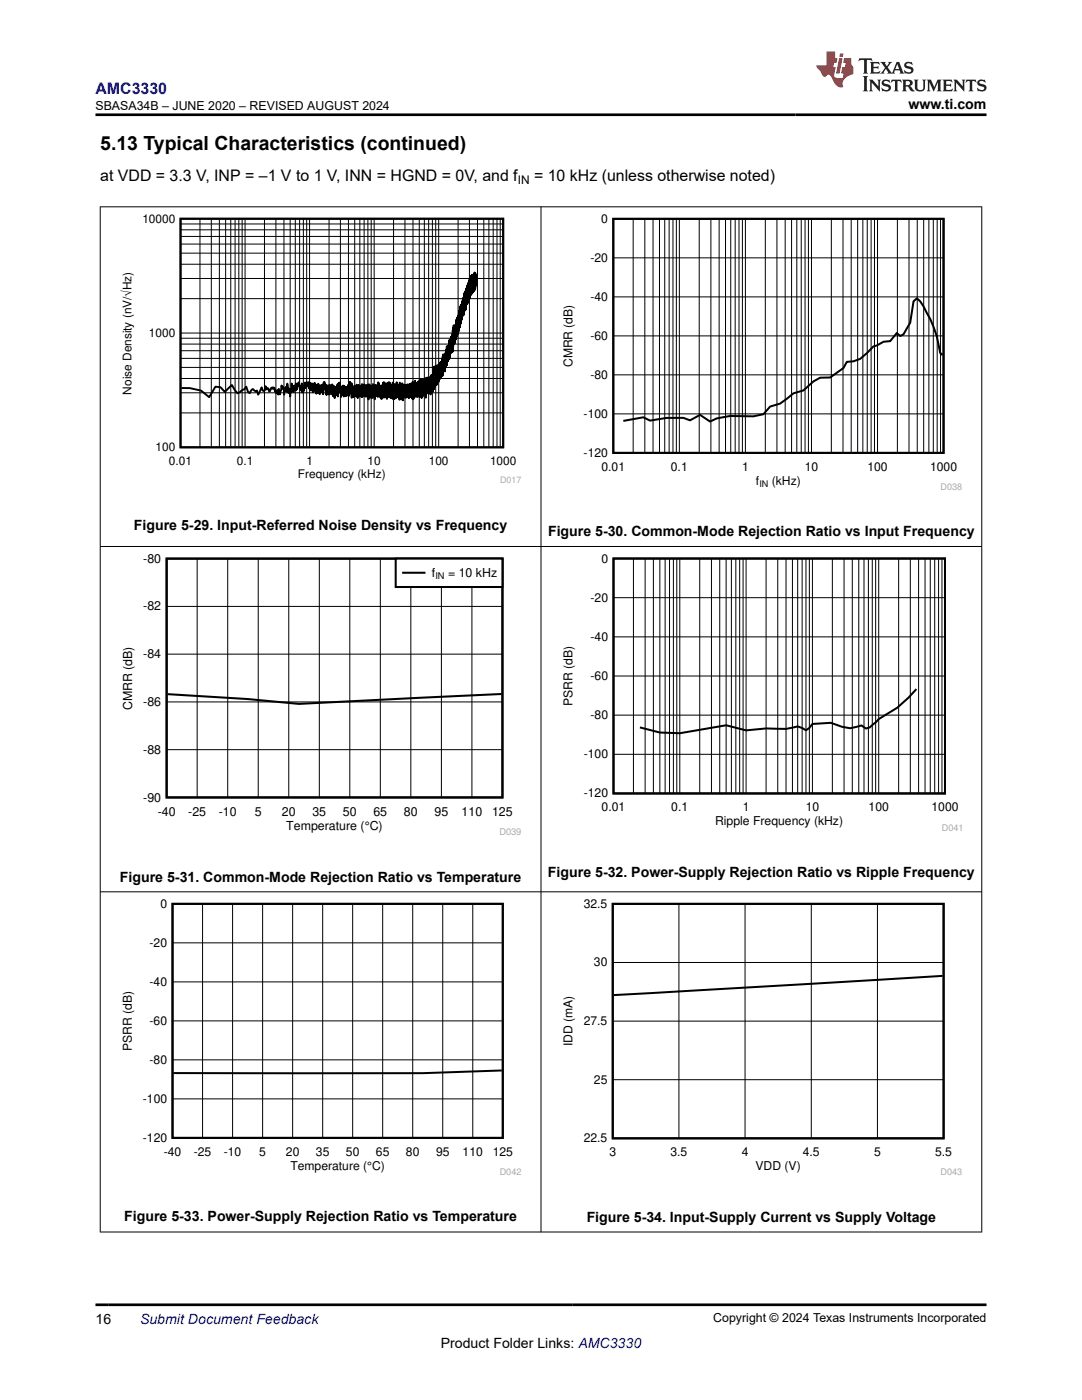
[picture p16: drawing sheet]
<svg xmlns="http://www.w3.org/2000/svg" width="216mm" height="279mm" viewBox="0 0 216 279" stroke-linecap="round" stroke-linejoin="round" font-family="sans-serif">
<defs><g id="words">
<text font-size="3.9" x="20" y="29.9">5.13 Typical Characteristics (continued)</text>
<text font-size="3.2" fill="#00f" x="19" y="18.7">AMC3330</text>
<g font-size="3.2">
<text x="20" y="36.1">at VDD = 3.3 V, INP = –1 V to 1 V, INN = HGND = 0V, and f</text>
<text x="106.6" y="36.1">= 10 kHz (unless otherwise noted)</text>
</g>
<g font-size="2.8">
<text x="181.3" y="21.8">www.ti.com</text>
<text x="26.7" y="105.8">Figure 5-29. Input-Referred Noise Density vs Frequency</text>
<text x="109.4" y="107.1">Figure 5-30. Common-Mode Rejection Ratio vs Input Frequency</text>
<text x="23.9" y="176">Figure 5-31. Common-Mode Rejection Ratio vs Temperature</text>
<text x="109.3" y="175.1">Figure 5-32. Power-Supply Rejection Ratio vs Ripple Frequency</text>
<text x="24.8" y="243.8">Figure 5-33. Power-Supply Rejection Ratio vs Temperature</text>
<text x="117.1" y="243.9">Figure 5-34. Input-Supply Current vs Supply Voltage</text>
<text x="19" y="264.2">16</text>
<text x="87.9" y="269">Product Folder Links: AMC3330</text>
</g>
<text font-size="2.8" fill="#00f" x="27.9" y="264.2">Submit Document Feedback</text>
<g font-size="2.5">
<text x="19" y="21.9">SBASA34B – JUNE 2020 – REVISED AUGUST 2024</text>
<text x="28.6" y="112.3">-80</text>
<text x="86.2" y="115.2">f</text>
<text x="89.4" y="115.2">= 10 kHz</text>
<text x="28.6" y="121.8">-82</text>
<text x="28.6" y="131.4">-84</text>
<text x="26.3" y="141.7" transform="rotate(-90 26.3 141.7)">CMRR (dB)</text>
<text x="28.6" y="140.9">-86</text>
<text x="28.6" y="150.4">-88</text>
<text x="28.6" y="160">-90</text>
<text x="31.5" y="162.8">-40</text>
<text x="37.6" y="162.8">-25</text>
<text x="43.7" y="162.8">-10</text>
<text x="50.8" y="162.8">5</text>
<text x="56.2" y="162.8">20</text>
<text x="57.1" y="165.6">Temperature (°C)</text>
<text x="62.3" y="162.8">35</text>
<text x="68.4" y="162.8">50</text>
<text x="74.5" y="162.8">65</text>
<text x="80.6" y="162.8">80</text>
<text x="86.7" y="162.8">95</text>
<text x="92.1" y="162.8">110</text>
<text x="98.2" y="162.8">125</text>
<text x="142.3" y="263.9">Copyright © 2024 Texas Instruments Incorporated</text>
</g>
<g font-size="2.4">
<text x="103.3" y="36.7">IN</text>
<text x="28.4" y="44.4">10000</text>
<text x="120" y="44.5">0</text>
<text x="117.8" y="52.3">-20</text>
<text x="117.8" y="60">-40</text>
<text x="29.7" y="67.2">1000</text>
<text x="117.8" y="67.8">-60</text>
<text x="114.2" y="73.3" transform="rotate(-90 114.2 73.3)">CMRR (dB)</text>
<text x="117.8" y="75.6">-80</text>
<text x="26.2" y="78.7" transform="rotate(-90 26.2 78.7)">Noise Density (nV/óHz)</text>
<text x="116.5" y="83.4">-100</text>
<text x="31" y="90">100</text>
<text x="33.7" y="92.7">0.01</text>
<text x="47.3" y="92.7">0.1</text>
<text x="59.5" y="95.4">Frequency (kHz)</text>
<text x="61.1" y="92.7">1</text>
<text x="73.3" y="92.7">10</text>
<text x="85.6" y="92.7">100</text>
<text x="97.8" y="92.7">1000</text>
<text x="116.5" y="91.2">-120</text>
<text x="120" y="93.9">0.01</text>
<text x="133.9" y="93.9">0.1</text>
<text x="148.1" y="93.9">1</text>
<text x="160.6" y="93.9">10</text>
<text x="173.1" y="93.9">100</text>
<text x="185.6" y="93.9">1000</text>
<text x="150.8" y="96.7">f</text>
<text x="154" y="96.7">(kHz)</text>
<text x="120" y="112.3">0</text>
<text x="117.8" y="120.1">-20</text>
<text x="117.8" y="127.9">-40</text>
<text x="117.8" y="135.7">-60</text>
<text x="114.3" y="140.9" transform="rotate(-90 114.3 140.9)">PSRR (dB)</text>
<text x="117.8" y="143.5">-80</text>
<text x="116.5" y="151.3">-100</text>
<text x="116.5" y="159.1">-120</text>
<text x="120" y="161.9">0.01</text>
<text x="134" y="161.9">0.1</text>
<text x="148.2" y="161.9">1</text>
<text x="160.8" y="161.9">10</text>
<text x="173.3" y="161.9">100</text>
<text x="185.9" y="161.9">1000</text>
<text x="142.7" y="164.7">Ripple Frequency (kHz)</text>
<text x="32" y="181.2">0</text>
<text x="116.5" y="181.2">32.5</text>
<text x="29.9" y="189">-20</text>
<text x="29.9" y="196.7">-40</text>
<text x="118.5" y="192.9">30</text>
<text x="26.3" y="209.7" transform="rotate(-90 26.3 209.7)">PSRR (dB)</text>
<text x="29.9" y="204.5">-60</text>
<text x="114.2" y="208.8" transform="rotate(-90 114.2 208.8)">IDD (mA)</text>
<text x="116.5" y="204.6">27.5</text>
<text x="29.9" y="212.3">-80</text>
<text x="28.5" y="220.1">-100</text>
<text x="118.5" y="216.3">25</text>
<text x="28.5" y="227.9">-120</text>
<text x="116.5" y="228">22.5</text>
<text x="32.7" y="230.7">-40</text>
<text x="38.7" y="230.7">-25</text>
<text x="44.7" y="230.7">-10</text>
<text x="51.7" y="230.7">5</text>
<text x="57.1" y="230.7">20</text>
<text x="57.9" y="233.4">Temperature (°C)</text>
<text x="63" y="230.7">35</text>
<text x="69" y="230.7">50</text>
<text x="75" y="230.7">65</text>
<text x="81" y="230.7">80</text>
<text x="87" y="230.7">95</text>
<text x="92.3" y="230.7">110</text>
<text x="98.3" y="230.7">125</text>
<text x="121.6" y="230.7">3</text>
<text x="133.8" y="230.7">3.5</text>
<text x="148" y="230.7">4</text>
<text x="150.8" y="233.5">VDD (V)</text>
<text x="160.2" y="230.7">4.5</text>
<text x="174.4" y="230.7">5</text>
<text x="186.6" y="230.7">5.5</text>
</g>
<text font-size="1.9" x="86.9" y="115.6">IN</text>
<text font-size="1.9" fill="#a8a8a8" x="99.6" y="166.7">D039</text>
<g font-size="1.8" fill="#a8a8a8">
<text x="99.8" y="96.5">D017</text>
<text x="187.7" y="97.8">D038</text>
<text x="188" y="165.8">D041</text>
<text x="99.7" y="234.5">D042</text>
<text x="187.7" y="234.6">D043</text>
</g>
<text font-size="1.8" x="151.5" y="97.1">IN</text>
</g></defs>
<path d="M36 43.7h64.4v45.6h-64.4zM94.8 56.6v-1.6v1.9v-2v2.2v-2.6v3.1v-3.1l-.1 3.4v-3.5v3.3l-.1-2.9-.1 3.3v-3.4l-.1 3.5v-2.8v2.2v-2.3v2.5v-2.7v3l-.1-3.1-.1 3.5-.1-3.6v3.6v-3.4v3.6l-.1-3.6v3.4v-3.1v3.1l-.1-3v3.4l-.1-3.3-.1 4v-3.7l-.1 3.7-.1-3.3-.1 3.9-.1-3.4v3.8v-3.4l-.1 3v-2.7v2.9v-2.9l-.1 3.2v-3.2v2.9v-2.5v2.8l-.1-2.6-.1 2.9v-3v3.8v-3.6l-.1 3.8-.1-3.2v3.2l-.1-3.4v3.5v-3.2l-.1 4-.1-3.4v3.2v-2.9v3l-.1-2.8v2.9v-2.3v2.5l-.1-2.7v2.7v-2.7v2.7v-2.5v3l-.1-2.9v2.8v-2.3v2.5v-2.9l-.1 3v-2.5v2.9v-2.7v3l-.1-3.3v2.8v-2.7v3.3v-2.8l-.1 2.8v-2.6v2.9v-3.7l-.1 4v-3.2v3.4l-.1-3.3-.1 3.6v-2.8l-.1 3.3v-3.1v3.3v-3.2v3v-2.9l-.1 3v-3v3.4v-3.3v3.1v-2.7l-.2 3v-2.9v3.2v-3.3v3.3v-2.2v2.4l-.1-2.7-.1 3.1v-2.8v3l-.1-2.9v3.4v-3.4l-.1 3.4v-3.1v3.2l-.1-3.4v3.4v-2.9l-.1 2.9v-2.1v2v-3.5l-.1 4.3-.1-3.4v4.4v-3.6l-.1 3.6-.1-3.1v3.1v-2.7l-.1 2.9v-2.9l-.1 2.8v-2.6v2.8v-2.6l-.1 2.5v-2.2v3.1l-.1-3.1v3.2l-.1-3.5-.1 3.8-.1-2.6v2.9v-3l-.1 3v-2.7v2.9l-.1-3.1-.1 3.6v-2.6v2.8v-3.1v3.2l-.1-2.7-.1 2.9v-2.7v2.7v-2.7l-.1 2.7v-2.4v3.3v-3.2l-.1 2.7-.1-2.4v2.5v-2.9v3v-2.4l-.1 2.6v-3.1v3.4l-.1-3.6-.1 4.3v-3.3v3v-2.8l-.1 2.5v-2.3v2.4v-2.4l-.1 2.6v-2.3v2.5l-.1-2.2v2.6v-3.1v3l-.1-2.9-.1 3.2-.1-3v3.2l-.1-3.1v3.3l-.1-2.8v3.1l-.1-3.1v2.9l-.1-2.3v2.1v-2.9l-.1 3.8-.1-3.7v3.8l-.1-3.8v3.4v-3.3v3v-2.3l-.1 3.1-.1-3.8v3.4v-2.1l-.1 2.5v-2.6v3v-3.5l-.1 3.9-.1-4.5v4.3v-3.3l-.1 3.8-.1-3.1v3.2l-.1-3.2v2.8l-.1-2.8-.1 2.7-.1-2.2v3.3l-.1-3.5v3.1l-.2-2.9v2.8v-2.8v2.7l-.1-2.3v2.8v-3.1l-.1 2.9v-3.1l-.1 2.8v-2.7l-.1 2.9v-2.8l-.1 2.7-.1-2.8v4v-3.6l-.1 3.1v-3l-.1 2.8-.1-2.6v2.4l-.1-2.7v2.9l-.1-2.9-.1 2.8v-2.8v2.4v-2v2.7v-2.6l-.1 .1v2.8l-.1-3.1v2.5v-2l-.1 2.8v-2.9v1.3v-1.9v2.9l-.1-3-.1 3.5v-2.9v2.6l-.1-2.4v2.2v-3l-.1 3.4v-2.7l-.1 2.3v-2.3v2.6l-.1-3v3v-2.8l-.1 2.8-.1-2.7v2.8l-.1-2.7v2.6l-.1-2.5v2.3v-2.3l-.1 .1v2.5l-.1-2.7-.1 2.4v-2.9v3.1v-2.5v2.4l-.1-2.1-.1 2.4-.1-2.6v3l-.2-3.5v3v-2.4l-.1 2.7v-2.9l-.1 2.5-.1-2.3v2.4l-.1-2.6v2.4v-2l-.1 2v-2.2v2.2l-.1-2.3v2.6l-.1-2.6v2.8l-.1-2.4v2v-2.3l-.1 2.3-.1-2.3v2.3v-2.4l-.1 2.2-.1-2.1v2.3v-2.2v2.4l-.1-2.3v2.4l-.1-2.6-.1 2.4v-2.2l-.1 2.3v-2.4l-.1 2.5v-2.7v2.3v-1.8l-.1 2v-2.1l-.1 2.4v-2.6v3l-.2-3.4-.1 3.2v-2.9v2.9l-.1-2.9v2.2v-2.2l-.1 2.6-.1-2.5v2.3v-2.8l-.1 3.4v-2.9l-.1 2.4-.1-2.4v2.4l-.1-2.4v2.2v-1.9l-.1 1.9v-2l-.1 1.9v-2.7l-.1 3.1v-2.4l-.1 2.4-.1-2.5-.1 2.4-.1-2.7v3l-.1-2.6-.1 2.1v-2.4v3l-.1-3.3-.1 2.6-.1-2.2-.1 2.7v-2.6l-.1 2.5v-2.6l-.1 2.3v-2.3l-.1 2.2-.1-2.7-.1 3v-2.6v2l-.1-2.4-.1 2.9-.1-2.8-.1 3.2v-2.6l-.1 2-.2-2.5v2.6l-.1-2.6v2.8l-.2-3-.1 2.6-.1-2.5-.1 3.1-.2-2.5v2.6v-2.7l-.1 .1v2.4l-.2-2.4-.1 1.8-.1-2.3v2.5l-.1-2.7-.1 2.9-.1-2.2-.1 2-.1-2.1-.1 2.2-.1-2.3-.1 2.9-.1-2.8-.1 2.3v-1.6l-.1 1.4v-1.4v1v-1.4l-.1 1.2v-1.8v2.2v-1.6l-.1 1.9v-1.6v1.9l-.1-2.2-.1 2.3v-2.4l-.1 2-.1-2-.1 2.2v-2.5l-.2 2.2v-2.3l-.1 3v-2.2v1.9v-2.5l-.1 2.5-.1-2.6-.1 2.4v-2l-.1 1.7v-1.5l-.1 1.5v-1.8v1.8v-2.1v2.4l-.1-1.9v1.7v-1.8l-.1 1.8-.1-1.8v1.8l-.1-2.3-.1 2.4v-2.1l-.1 1.7v-1.2v1.1v-1.7l-.1 1.8-.1-1.5v2.1v-2.7l-.1 2.5v-2.3v2.1l-.1-1.4v1.6l-.2-1.9v1.7l-.1-1.7v1.6v-1.6l-.1 1.9v-2.3v1.8l-.1-.9v1.2v-1.7l-.1 2.2v-1.7l-.1 1.2v-1.7l-.1 1.5v-1.8v2v-1.4v1.1v-1.8l-.1 1.9-.1-1.4v1.8v-1.7v1.5l-.1-1.3v1.2l-.1-1.2v1.1v-.9l-.1 1.1v-1.9l-.1 2.1v-1.6l-.1 1.6v-1.6l-.1 1.7-.1-2.1v1.7l-.1-1.5v2.1v-2.9l-.2 1.9v-1.4v1.3l-.2-2-.2 2v-1.4v2.2l-.1-2.3v2v-1.6v1.6l-.2-1.2v1v-1.3l-.1 1.1v-1.1l-.1 1.8-.1-1.9-.1 1.7v-1.6v1.6l-.1-1.2v1.1l-.1-1.5v1.4v-1.7l-.1 2.1-.1-2.2-.1 2-.1-1.7v1.5l-.2-1.4v1.3v-1.1v1.7v-1.7l-.1 .8-.1-.8v1l-.1-2.1-.1 .8-.1-.7v1.7v-1.1l-.1 1v-1.5l-.1 2.5-.1-2.4v1.7v-.5v.7l-.1-1.5-.1 1.8-.1-1.4-.1 1.1v-1l-.1 1.9v-2l-.1 1.2-.1-1.7-.1 2-.2-2.3-.1 1.7v-.8l-.1 1.1v-1.8v1.1l-.1-1.1v.9l-.1-.7v1l-.1-1v1l-.1-1.3-.1 1.9v-1.3v1l-.1-.9-.1 .9-.1-1.5-.1 1.9-.1-1.9v1.9v-1.8l-.1 1.1v-1.3l-.1 .6v-.7v1l-.2-1.5-.1 1.1v-1v.2v.9l-.1-.6v1.9l-.1-1.9-.1 1.4-.1-1.4-.1 1v-.9l-.1 1.4v-1.1v.4l-.1-.3-.1 1.3v-1.7v1.7l-.1-1.4-.1 1.2-.1-1.8-.1 1.7v-1.5l-.1 1.6-.1-1.6v1.8l-.1-1.7-.1 1.5-.2-2-.1 .7v-.4l-.2 .9v-.5l-.1 1.2v-1.4l-.1 .4v-.8l-.3 1.4-.1-1.5v.5l-.1-.5v.7l-.1-.4v.8l-.1-1.2-.1 .6-.1-.4-.1 .5-.1-.7-.1 .9-.1-.4-.1 .7-.1-1.1v.7v.2l-.1-.3-.1 1.1-.1-.7v.7l-.1-1.2-.1 1.4-.1-1.8-.1 1.5-.1-.8v.6l-.4-1.5-.3 1.4-.1-1.1-.1 1.3-.1-1.3-.1 1.1-.1-.5v.5l-.2-.7v1.3l-.2-1-.1 .7-.1-1.5-.3 2.6-.2-1.6-.1 .9-.3-1.8-.1 1.6-.1-1-.2 .8-.1-.4-.1 1.2-.1-1.5-.2-.1-.1 .4-.1-.7-.3 1.8-.3-1.1-.1 1.1-.1-.8-.3 .6-.1-.6-.1 .3-.1-.8-.2 .2-.1-.3-.2 .3-.1-.3-.3 .8h-.2l-.2-.6-.1-.1-.2 .3-.2-.6-.2 .9h-.2l-.2-.1-.2-.6-.7 1.5-.2-.9-.3 .2-.6-.5-.2 .3-.4 .6-.3-.3-.4-1-.4 .5-1.3 .8-1.1-1.7-1.4 1.4-.9-.9-1-.1-1.3 2.1-1.6-1.3-2.2-.5-1.7-.1" fill="none" stroke="#000" stroke-width=".38"/>
<g fill="none" stroke="#000" stroke-width=".2">
<path d="M36 59.6h64.4M36 55.6h64.4M36 52.7h64.4M36 50.5h64.4M36 48.7h64.4M36 47.2h64.4M36 45.9h64.4M36 44.7h64.4M39.9 43.7v45.6M42.2 43.7v45.6M43.8 43.7v45.6M45 43.7v45.6"/>
<path d="M46 43.7v45.6M46.9 43.7v45.6M47.7 43.7v45.6M48.3 43.7v45.6M48.9 43.7v45.6M52.8 43.7v45.6M55.1 43.7v45.6M56.7 43.7v45.6M57.9 43.7v45.6M58.9 43.7v45.6M59.8 43.7v45.6M60.5 43.7v45.6"/>
<path d="M61.2 43.7v45.6M61.8 43.7v45.6M65.7 43.7v45.6M67.9 43.7v45.6M69.5 43.7v45.6M70.8 43.7v45.6M71.8 43.7v45.6M72.7 43.7v45.6M73.4 43.7v45.6M74.1 43.7v45.6M74.7 43.7v45.6M78.5 43.7v45.6"/>
<path d="M80.8 43.7v45.6M82.4 43.7v45.6M83.7 43.7v45.6M84.7 43.7v45.6M85.5 43.7v45.6M86.3 43.7v45.6M86.9 43.7v45.6M87.5 43.7v45.6M91.4 43.7v45.6M93.7 43.7v45.6M95.3 43.7v45.6M96.5 43.7v45.6"/>
<path d="M97.5 43.7v45.6M98.4 43.7v45.6M99.2 43.7v45.6M99.8 43.7v45.6M122.4 59.3h65.9M122.4 51.5h65.9M126.3 43.7v46.7M128.7 43.7v46.7M130.3 43.7v46.7M131.6 43.7v46.7M132.6 43.7v46.7M133.5 43.7v46.7"/>
<path d="M134.3 43.7v46.7M135 43.7v46.7M135.6 43.7v46.7M139.5 43.7v46.7M141.8 43.7v46.7M143.5 43.7v46.7M144.8 43.7v46.7M145.8 43.7v46.7M146.7 43.7v46.7M147.5 43.7v46.7M148.1 43.7v46.7M148.7 43.7v46.7"/>
<path d="M152.7 43.7v46.7M155 43.7v46.7M156.7 43.7v46.7M157.9 43.7v46.7M159 43.7v46.7M159.9 43.7v46.7M160.6 43.7v46.7M161.3 43.7v46.7M161.9 43.7v46.7M165.9 43.7v46.7M168.2 43.7v46.7M169.8 43.7v46.7"/>
<path d="M171.1 43.7v46.7M172.2 43.7v46.7M173 43.7v46.7M173.8 43.7v46.7M174.5 43.7v46.7M175.1 43.7v46.7M179.1 43.7v46.7M181.4 43.7v46.7M183 43.7v46.7M184.3 43.7v46.7M185.3 43.7v46.7M186.2 43.7v46.7"/>
<path d="M187 43.7v46.7M187.7 43.7v46.7M36 78.4h64.4M36 75.5h64.4M36 73.3h64.4M36 71.5h64.4M36 70h64.4M36 68.7h64.4M36 67.5h64.4M36 66.5h64.4M122.4 74.8h65.9M122.4 67h65.9"/>
<path d="M36 82.4h64.4M122.4 82.6h65.9M39.3 111.5v47.7M45.4 111.5v47.7M51.5 111.5v47.7M57.6 111.5v47.7M63.7 111.5v47.7M69.8 111.5v47.7M75.9 111.5v47.7M82 111.5v47.7M88.1 111.5v47.7M94.2 111.5v47.7"/>
<path d="M33.2 130.5h67.1M33.2 121h67.1M33.2 149.6h67.1M33.2 140.1h67.1"/>
</g>
<path d="M122.4 43.7h65.9v46.7h-65.9zM188.1 70.9l-.5-.5a24.3 24.3 0 0 0-4-10.3l-.7-.6-.6 .6-.7 4.3-1.3 2.3-.7 .4-.6-.6-1.4 1.6-1.3 .1-1.3 .8-.7 .1-2.7 2.5-1.3 .5-1.3 .1-.7 1.2-2.7 1.9-2 .1-1.3 .7-2 1.8-2 .6-2.6 2-2 .6-1.4 1.6-2 .4-4.6-.1-2.7 .5-1.3 .6-2-1.3-2 1.1-1.3-.5h-3.4l-3.3 .5-1.3-.6-4 .7" fill="none" stroke="#000" stroke-width=".4"/>
<path d="M33.2 111.5h67.1v47.6h-67.1zM100.1 138.5l-40.4 2-10.2-1-16.1-1" fill="none" stroke="#000" stroke-width=".41"/>
<path d="M79 111.5h21.3v5.6h-21.3z" fill-rule="evenodd" fill="#fff"/>
<path d="M79 111.5h21.3v5.6h-21.3zM80.4 114.3h4.3" fill="none" stroke="#000" stroke-width=".41"/>
<path d="M122.4 111.5h66.2v46.9h-66.2zM182.9 137.5l-1.6 1.8-2.3 2-3.7 2.2-1.8 1.7-.7 .2-.9-.6-2.3 .5-1.6-.2-2.2-.8-3.7 .2-.6 .8-.7 .4-1.6-.7-2.4 .5-3.9-.1-4 .4-4-1.1-9.3 1.6-3.9-.1-4-1M34.4 180.4h65.9v46.7h-65.9zM122.3 180.4h66v46.8h-66zM188.1 194.8l-65.6 3.8M100.1 213.6l-15.8 .6h-49.7" fill="none" stroke="#000" stroke-width=".4"/>
<g fill="none" stroke="#000" stroke-width=".2">
<path d="M19.9 41.3h176.1M20 41.2v204.7M107.9 41.2v204.7M195.9 41.2v204.7M19.9 109.1h176.1M122.4 119.3h66.2M126.4 111.5v46.9M128.7 111.5v46.9M130.4 111.5v46.9M131.7 111.5v46.9M132.7 111.5v46.9M133.6 111.5v46.9"/>
<path d="M134.4 111.5v46.9M135 111.5v46.9M135.6 111.5v46.9M139.6 111.5v46.9M142 111.5v46.9M143.6 111.5v46.9M144.9 111.5v46.9M145.9 111.5v46.9M146.8 111.5v46.9M147.6 111.5v46.9M148.3 111.5v46.9M148.9 111.5v46.9"/>
<path d="M152.9 111.5v46.9M155.2 111.5v46.9M156.8 111.5v46.9M158.1 111.5v46.9M159.2 111.5v46.9M160.1 111.5v46.9M160.8 111.5v46.9M161.5 111.5v46.9M162.1 111.5v46.9M166.1 111.5v46.9M168.4 111.5v46.9M170.1 111.5v46.9"/>
<path d="M171.4 111.5v46.9M172.4 111.5v46.9M173.3 111.5v46.9M174.1 111.5v46.9M174.7 111.5v46.9M175.3 111.5v46.9M179.3 111.5v46.9M181.6 111.5v46.9M183.3 111.5v46.9M184.6 111.5v46.9M185.6 111.5v46.9M186.5 111.5v46.9"/>
<path d="M187.3 111.5v46.9M188 111.5v46.9M122.4 134.9h66.2M122.4 127.1h66.2M122.4 150.5h66.2M122.4 142.7h66.2M19.9 178h176.1M34.4 196h65.9M34.4 188.2h65.9M40.4 180.4v46.7M46.4 180.4v46.7M52.4 180.4v46.7"/>
<path d="M58.4 180.4v46.7M64.4 180.4v46.7M70.4 180.4v46.7M76.4 180.4v46.7M82.4 180.4v46.7M88.3 180.4v46.7M94.3 180.4v46.7M122.3 192.1h66M135.5 180.4v46.8M148.7 180.4v46.8M161.9 180.4v46.8M175.1 180.4v46.8"/>
<path d="M34.4 219.3h65.9M34.4 211.5h65.9M34.4 203.7h65.9M122.3 215.5h66M122.3 203.8h66M19.9 245.9h176.1"/>
</g>
<path d="M171.5 11.6l-.2 .6 .5-.2h.6v.1v2.2l-.2 .4h1l-.2-.4v-2.2v-.1h.5l.6 .2-.2-.6zM173.6 12.4l.2 .3v1.6l-.2 .4h1.9l.1-.6a1.08 1.08 0 0 1-1.3 .2v-.7h.6l.4 .2v-.7l-.4 .2h-.6v-.5l.2-.2a1 1 0 0 1 1 .3l-.1-.5zM175.7 12.4l.9 1.1-1 1.2h.9l-.2-.2 .5-.8 .4 .8-.2 .2h1.6l-.2-.2 .2-.5h.9l.1 .5-.1 .2h.9l-.2-.4-.8-1.9h-.5l-.9 2.1-.9-1.1 .9-1h-.8l.2 .2-.4 .6-.4-.6 .2-.2zM179 12.8l.4 1h-.7zM180.7 12.5a.65 .65 0 0 0-.2 .7 .65 .65 0 0 0 .6 .5l.6 .1 .1 .3a.79 .79 0 0 1-.7 .4 .79 .79 0 0 1-.7-.5l.1 .7 .2-.1a.93 .93 0 0 0 1.1 0 .93 .93 0 0 0 .4-.9 1.46 1.46 0 0 0-1.2-.6l-.1-.3a1.09 1.09 0 0 1 1.2 .2l-.2-.6-.1 .1-.5-.2zM172.2 15.2l.2 .4v2.2l-.2 .4h1l-.2-.4v-2.2l.2-.4zM173.4 15.9l.2 .4v1.5l-.2 .4h.8l-.3-.4 .1-1.3 1.6 1.8v-2l.2-.4h-.7l.1 .2 .1 1.1-1.2-1.3zM176.2 16a.65 .65 0 0 0-.2 .8 .65 .65 0 0 0 .6 .4l.6 .2 .1 .2a.79 .79 0 0 1-.7 .4 .79 .79 0 0 1-.7-.5l.1 .7 .2-.1a.93 .93 0 0 0 1.1 .1 .93 .93 0 0 0 .4-1 1.46 1.46 0 0 0-1.2-.5l-.1-.4a1.09 1.09 0 0 1 1.2 .2l-.1-.6-.2 .1-.5-.1zM177.9 15.9l-.1 .6a.63 .63 0 0 1 .8-.3v1.6l-.3 .4h1l-.2-.4v-1.6a.66 .66 0 0 1 .8 .3l-.1-.6zM180 15.9l.2 .4v1.5l-.2 .4h1l-.2-.2-.1-.7h.5l.1 .2a.79 .79 0 0 0 1.2 .6l-1-.9a.61 .61 0 0 0 .6-.6 .61 .61 0 0 0-.5-.7zM180.8 16.2h.1a.47 .47 0 0 1 .5 .1 .47 .47 0 0 1 .1 .5l-.1 .1-.7 .1zM182.3 15.9l.2 .2a2.27 2.27 0 0 0 .4 2 1.04 1.04 0 0 0 1.7-.7v-1.3l.2-.2h-.8l.2 .4v1.1a.6 .6 0 0 1-.6 .6 .6 .6 0 0 1-.6-.6v-1.1l.3-.4zM184.9 15.9l.2 .4v1.5l-.2 .4h.8l-.3-.4v-1.4l.9 1.9 .9-1.9v1.4l-.3 .4h1l-.2-.4v-1.5l.2-.4h-.8l-.7 1.5-.6-1.5zM188.1 15.9l.2 .4v1.5l-.2 .4h1.9l.1-.6a1.09 1.09 0 0 1-1.3 .2v-.7h.6l.4 .2v-.6l-.4 .2h-.6v-.6l.2-.1a1.01 1.01 0 0 1 1 .3l-.1-.6zM190.2 15.9l.3 .4v1.5l-.3 .4h.8l-.2-.4v-1.3l1.6 1.8v-2l.2-.4h-.7l.2 .2v1.1l-1.2-1.3zM192.8 15.9l-.1 .6a.63 .63 0 0 1 .8-.3v1.6l-.3 .4h1l-.2-.4v-1.6a.66 .66 0 0 1 .8 .3l-.1-.6zM195.2 16a.65 .65 0 0 0-.2 .8 .65 .65 0 0 0 .6 .4l.6 .2 .2 .2a.79 .79 0 0 1-.7 .4 .79 .79 0 0 1-.7-.5l.1 .7 .2-.1a.93 .93 0 0 0 1 .1 .93 .93 0 0 0 .5-1 1.46 1.46 0 0 0-1.3-.5v-.4a1.09 1.09 0 0 1 1.2 .2l-.2-.6-.2 .1-.5-.1z" fill="#231f20"/>
<path d="M164.9 10.3v2.7h-2l.1 .4 .8 1a.95 .95 0 0 0 1 .9 .59 .59 0 0 1 .5-.4 .59 .59 0 0 1 .5 .3l.4 .8a1.59 1.59 0 0 0 2.1 1.4 1.61 1.61 0 0 1 1-2.3l1-.3-.1-1.5a1.59 1.59 0 0 1-.3-1.7h-1.5l-.2 .9h.6l-.2 .9h-.5l-.2 .9v.3l.4 .1-.1 .9h-.7a.73 .73 0 0 1-1-.7l.3-1.5h-.5l.1-.9h.5l.2-.9h-.5v-1.3zM167.4 11.6l-.6 3.1h.7l.6-3.1zM167.6 10.7l-.1 .6h.7l.1-.6z" fill="#ed1c24"/>
<path d="M19 22.9h177.8M19 260.4h177.8" fill="none" stroke="#000" stroke-width=".53"/>
<use href="#words"/>
</svg>
